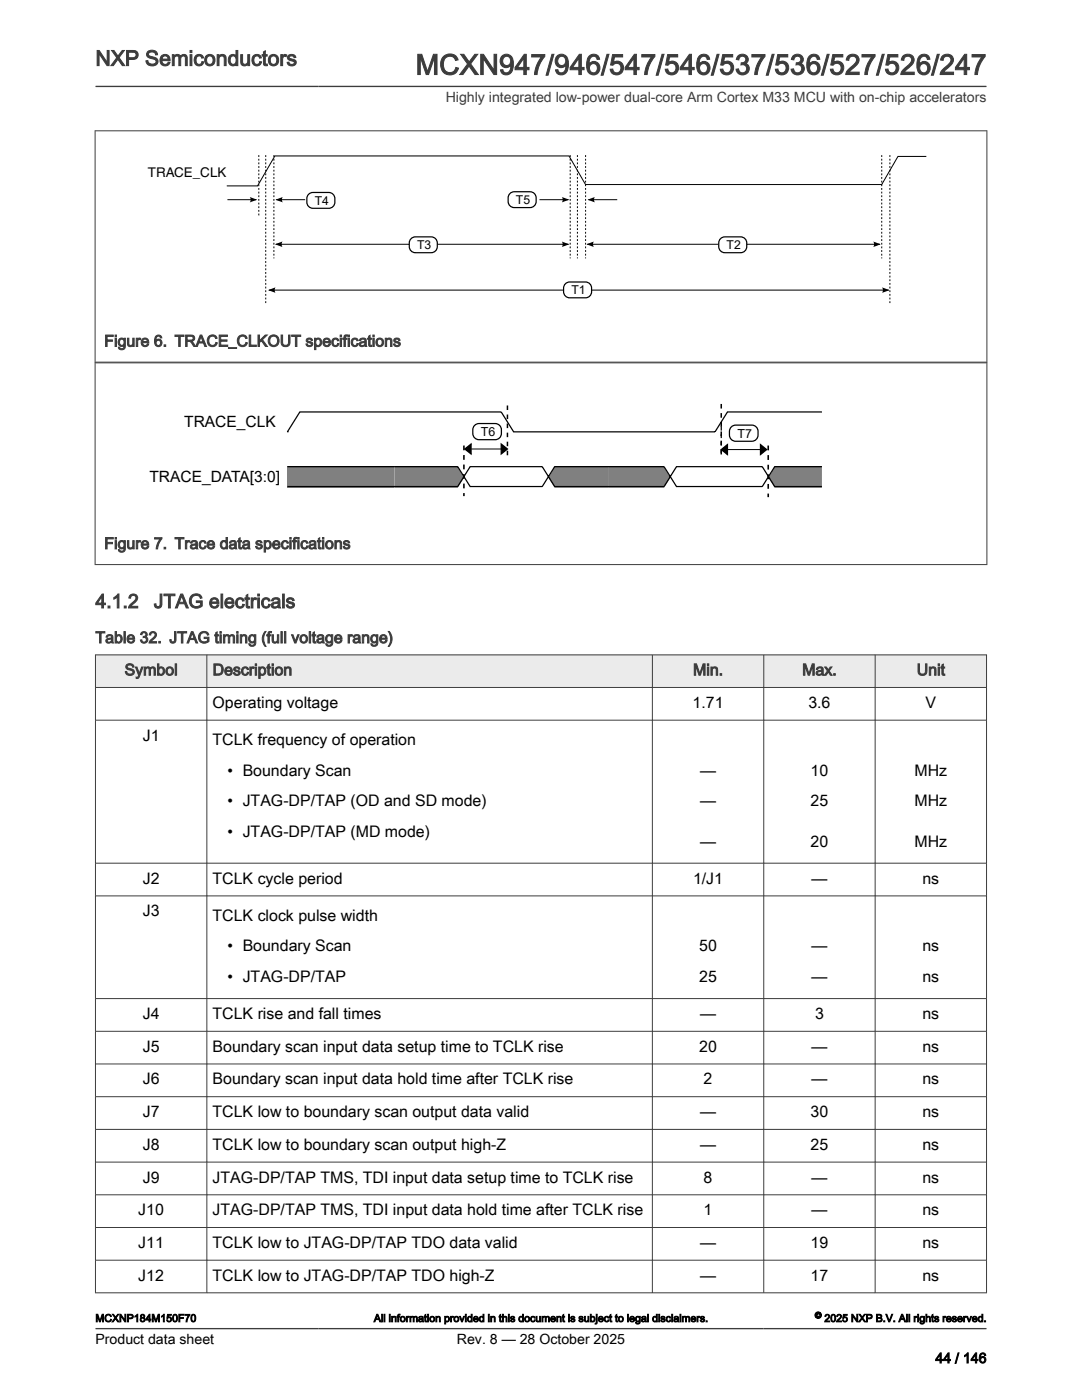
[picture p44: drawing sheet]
<svg xmlns="http://www.w3.org/2000/svg" width="216mm" height="279mm" viewBox="0 0 216 279" stroke-linecap="round" stroke-linejoin="round" font-family="sans-serif">
<defs><g id="words">
<text font-size="5.6" fill="#3c3c3c" x="82.9" y="14.9">MCXN947/946/547/546/537/536/527/526/247</text>
<text font-size="4.2" fill="#3c3c3c" x="19" y="13.1">NXP Semiconductors</text>
<g font-size="3.9" fill="#3c3c3c">
<text x="19" y="121.3">4.1.2</text>
<text x="30.7" y="121.3">JTAG electricals</text>
</g>
<g font-size="3.2" fill="#3c3c3c">
<text x="20.8" y="69.1">Figure 6. TRACE_CLKOUT specifications</text>
<text x="20.8" y="109.5">Figure 7. Trace data specifications</text>
<text x="19" y="128.3">Table 32. JTAG timing (full voltage range)</text>
<text x="24.9" y="134.8">Symbol</text>
<text x="42.4" y="134.8">Description</text>
<text x="138.3" y="134.8">Min.</text>
<text x="160.1" y="134.8">Max.</text>
<text x="182.9" y="134.8">Unit</text>
</g>
<g font-size="3.2">
<text x="42.4" y="141.3">Operating voltage</text>
<text x="138.2" y="141.3">1.71</text>
<text x="161.3" y="141.3">3.6</text>
<text x="184.7" y="141.3">V</text>
<text x="28.5" y="147.8">J1</text>
<text x="42.4" y="148.7">TCLK frequency of operation</text>
<text x="45.4" y="154.8">• Boundary Scan</text>
<text x="139.7" y="154.8">—</text>
<text x="161.7" y="154.8">10</text>
<text x="182.5" y="154.8">MHz</text>
<text x="45.4" y="160.9">• JTAG-DP/TAP (OD and SD mode)</text>
<text x="139.7" y="160.9">—</text>
<text x="161.7" y="160.9">25</text>
<text x="182.5" y="160.9">MHz</text>
<text x="45.4" y="167.1">• JTAG-DP/TAP (MD mode)</text>
<text x="139.7" y="169">—</text>
<text x="161.7" y="169">20</text>
<text x="182.5" y="169">MHz</text>
<text x="28.5" y="176.4">J2</text>
<text x="42.4" y="176.4">TCLK cycle period</text>
<text x="138.3" y="176.4">1/J1</text>
<text x="161.9" y="176.4">—</text>
<text x="184.1" y="176.4">ns</text>
<text x="28.5" y="182.9">J3</text>
<text x="42.4" y="183.7">TCLK clock pulse width</text>
<text x="45.4" y="189.9">• Boundary Scan</text>
<text x="139.5" y="189.9">50</text>
<text x="161.9" y="189.9">—</text>
<text x="184.1" y="189.9">ns</text>
<text x="45.4" y="196">• JTAG-DP/TAP</text>
<text x="139.5" y="196">25</text>
<text x="161.9" y="196">—</text>
<text x="184.1" y="196">ns</text>
<text x="28.5" y="203.4">J4</text>
<text x="42.4" y="203.4">TCLK rise and fall times</text>
<text x="139.7" y="203.4">—</text>
<text x="162.6" y="203.4">3</text>
<text x="184.1" y="203.4">ns</text>
<text x="28.5" y="209.9">J5</text>
<text x="42.4" y="209.9">Boundary scan input data setup time to TCLK rise</text>
<text x="139.5" y="209.9">20</text>
<text x="161.9" y="209.9">—</text>
<text x="184.1" y="209.9">ns</text>
<text x="28.5" y="216.4">J6</text>
<text x="42.4" y="216.4">Boundary scan input data hold time after TCLK rise</text>
<text x="140.4" y="216.4">2</text>
<text x="161.9" y="216.4">—</text>
<text x="184.1" y="216.4">ns</text>
<text x="28.5" y="223">J7</text>
<text x="42.4" y="223">TCLK low to boundary scan output data valid</text>
<text x="139.7" y="223">—</text>
<text x="161.7" y="223">30</text>
<text x="184.1" y="223">ns</text>
<text x="28.5" y="229.5">J8</text>
<text x="42.4" y="229.5">TCLK low to boundary scan output high-Z</text>
<text x="139.7" y="229.5">—</text>
<text x="161.7" y="229.5">25</text>
<text x="184.1" y="229.5">ns</text>
<text x="28.5" y="236">J9</text>
<text x="42.4" y="236">JTAG-DP/TAP TMS, TDI input data setup time to TCLK rise</text>
<text x="140.4" y="236">8</text>
<text x="161.9" y="236">—</text>
<text x="184.1" y="236">ns</text>
<text x="27.6" y="242.5">J10</text>
<text x="42.4" y="242.5">JTAG-DP/TAP TMS, TDI input data hold time after TCLK rise</text>
<text x="140.4" y="242.5">1</text>
<text x="161.9" y="242.5">—</text>
<text x="184.1" y="242.5">ns</text>
<text x="27.6" y="249.1">J11</text>
<text x="42.4" y="249.1">TCLK low to JTAG-DP/TAP TDO data valid</text>
<text x="139.7" y="249.1">—</text>
<text x="161.7" y="249.1">19</text>
<text x="184.1" y="249.1">ns</text>
<text x="27.6" y="255.6">J12</text>
<text x="42.4" y="255.6">TCLK low to JTAG-DP/TAP TDO high-Z</text>
<text x="139.7" y="255.6">—</text>
<text x="161.7" y="255.6">17</text>
<text x="184.1" y="255.6">ns</text>
</g>
<g font-size="3.1">
<text x="36.8" y="85.2">TRACE_CLK</text>
<text x="29.8" y="96.1">TRACE_DATA[3:0]</text>
</g>
<text font-size="2.8" fill="#3c3c3c" x="88.9" y="20.4">Highly integrated low-power dual-core Arm Cortex M33 MCU with on-chip accelerators</text>
<g font-size="2.8">
<text x="19" y="268.1">Product data sheet</text>
<text x="91.2" y="268.1">Rev. 8 — 28 October 2025</text>
<text x="186.6" y="272">44 / 146</text>
</g>
<text font-size="2.7" x="29.5" y="35.4">TRACE_CLK</text>
<g font-size="2.5">
<text x="95.9" y="87">T6</text>
<text x="147.2" y="87.3">T7</text>
</g>
<g font-size="2.4">
<text x="62.8" y="40.8">T4</text>
<text x="103" y="40.7">T5</text>
<text x="83.2" y="49.7">T3</text>
<text x="145" y="49.7">T2</text>
<text x="114" y="58.7">T1</text>
</g>
<g font-size="2.1">
<text x="19" y="263.8">MCXNP184M150F70</text>
<text x="74.6" y="263.8">All information provided in this document is subject to legal disclaimers.</text>
<text x="164.5" y="263.8">2025 NXP B.V. All rights reserved.</text>
</g>
<text font-size="1.8" x="162.6" y="263.1">©</text>
</g></defs>
<path d="M45.4 39.9h5.7M55.1 39.9h5.8M107.7 39.9h5.7M117.4 39.9h5.8M184.8 31.2h-5.6l-3.3 5.6h-59.1l-3.3-5.7h-58.7l-3.4 6h-6.1M53.7 57.9h58.7M55 48.8h26.8M87 48.8h26.4M117.2 48.8h26.1M118 57.9h59.3M149 48.8h26.6" fill="none" stroke="#000" stroke-width=".2"/>
<g fill="#000">
<path d="M55 39.9l1.4-.6a.91 .91 0 0 0 0 1.1z" fill-rule="evenodd"/>
<path d="M112.1 39.3l1.5 .6-1.5 .5a.91 .91 0 0 0 0-1.1z" fill-rule="evenodd"/>
<path d="M117.2 39.9l1.5-.6a.91 .91 0 0 0 0 1.1z" fill-rule="evenodd"/>
<path d="M49.8 39.3l1.5 .6-1.5 .5a.91 .91 0 0 0 0-1.1z" fill-rule="evenodd"/>
<path d="M53.5 57.9l1.5-.6a.93 .93 0 0 0 0 1.1z" fill-rule="evenodd"/>
<path d="M54.9 48.7l1.5-.5a.94 .94 0 0 0 0 1.1z" fill-rule="evenodd"/>
<path d="M112.1 48.2l1.5 .6-1.5 .5a.93 .93 0 0 0 0-1.1z" fill-rule="evenodd"/>
<path d="M117 48.7l1.5-.5a.93 .93 0 0 0 0 1.1z" fill-rule="evenodd"/>
<path d="M174.2 48.2l1.5 .6-1.5 .5a.94 .94 0 0 0 0-1.1z" fill-rule="evenodd"/>
<path d="M176 57.4l1.5 .5-1.5 .6a.94 .94 0 0 0 0-1.1z" fill-rule="evenodd"/>
</g>
<path d="M51.6 31v12.1M53 31v29.7M54.7 31v20.6M113.8 31v20.6M115.2 31v20.6M116.8 31v20.6M175.9 31v20.6M177.6 31v29.7" fill="none" stroke="#000" stroke-width=".2" stroke-dasharray=".4 .4" stroke-linecap="butt"/>
<path d="M112.7 56.8l.6-.5h.4h3.1a1.42 1.42 0 0 1 1.2 1.9 1.21 1.21 0 0 1-1.2 1.2h-3.1a1.42 1.42 0 0 1-1.2-1.9z" fill="#fff"/>
<path d="M112.7 56.8l.6-.5h.4h3.1a1.42 1.42 0 0 1 1.2 1.9 1.21 1.21 0 0 1-1.2 1.2h-3.1a1.42 1.42 0 0 1-1.2-1.9z" fill="none" stroke="#000" stroke-width=".24"/>
<path d="M143.7 47.8l.5-.5h.4h3.2a1.42 1.42 0 0 1 1.2 1.9 1.21 1.21 0 0 1-1.2 1.2h-3.2a1.42 1.42 0 0 1-1.2-1.9z" fill="#fff"/>
<path d="M143.7 47.8l.5-.5h.4h3.2a1.42 1.42 0 0 1 1.2 1.9 1.21 1.21 0 0 1-1.2 1.2h-3.2a1.42 1.42 0 0 1-1.2-1.9z" fill="none" stroke="#000" stroke-width=".24"/>
<path d="M81.9 47.8l.6-.5h.4h3.1a1.42 1.42 0 0 1 1.3 1.9 1.21 1.21 0 0 1-1.3 1.2h-3.1a1.42 1.42 0 0 1-1.2-1.9z" fill="#fff"/>
<path d="M81.9 47.8l.6-.5h.4h3.1a1.42 1.42 0 0 1 1.3 1.9 1.21 1.21 0 0 1-1.3 1.2h-3.1a1.42 1.42 0 0 1-1.2-1.9z" fill="none" stroke="#000" stroke-width=".24"/>
<path d="M61.5 38.9l.6-.4 .3-.1h3.2a1.42 1.42 0 0 1 1.2 2 1.21 1.21 0 0 1-1.2 1.2h-3.2a1.42 1.42 0 0 1-1.2-2z" fill="#fff"/>
<path d="M61.5 38.9l.6-.4 .3-.1h3.2a1.42 1.42 0 0 1 1.2 2 1.21 1.21 0 0 1-1.2 1.2h-3.2a1.42 1.42 0 0 1-1.2-2z" fill="none" stroke="#000" stroke-width=".24"/>
<path d="M101.6 38.8l.6-.5h.4h3.2a1.42 1.42 0 0 1 1.2 1.9 1.21 1.21 0 0 1-1.2 1.2h-3.2a1.42 1.42 0 0 1-1.2-1.9z" fill="#fff"/>
<path d="M101.6 38.8l.6-.5h.4h3.2a1.42 1.42 0 0 1 1.2 1.9 1.21 1.21 0 0 1-1.2 1.2h-3.2a1.42 1.42 0 0 1-1.2-1.9z" fill="none" stroke="#000" stroke-width=".24"/>
<path d="M18.9 26.1h178.1M19 26v46.3M196.9 26v46.3M18.9 72.3h178.1" fill="none" stroke="#3c3c3c" stroke-width=".2"/>
<g fill="#808080">
<path d="M57.3 93.1h21.4v4.2h-21.4z"/>
<path d="M78.7 93.1h12.6l1.3 2.3-1.3 1.9h-12.6z"/>
<path d="M110.7 93.1h10.6v4.2h-10.6l-1.3-1.9z"/>
<path d="M121.3 93.1h11.2l1.2 2.3-1.2 1.9h-11.2z"/>
<path d="M154.6 93.1h9.4v4.2h-9.4l-1.3-1.9z"/>
</g>
<path d="M57.3 86.2h.1M57.3 93.1h34l2.5 4h14.4l2.5-4h21.8l2.5 4h17.1l2.5-4h9.4M57.3 97.1h34l2.5-4h14.4l2.5 4h21.8l2.5-4h17.1l2.5 4h9.4M92.8 89.6l1.2-1v2zM100 88.6l1.3 1-1.3 1zM143.9 89.7l1.3-1v2zM164 82.2h-18.8l-2.5 4h-40.2l-2.5-4h-40.2l-2.5 4" fill="none" stroke="#000" stroke-width=".25"/>
<path d="M92.8 89.6l1.2-1v2zM100 88.6l1.3 1-1.3 1zM143.9 89.7l1.3-1v2z" fill="#000"/>
<path d="M101.3 80.9v10.2" fill="none" stroke="#000" stroke-width=".3" stroke-dasharray=".9 .9" stroke-linecap="butt"/>
<path d="M92.6 88.9v10.1" fill="none" stroke="#000" stroke-width=".32" stroke-dasharray=".9 .9" stroke-linecap="butt"/>
<path d="M143.9 90.4v-6.2" fill="none" stroke="#000" stroke-width=".25" stroke-dasharray=".7 .7" stroke-linecap="butt"/>
<path d="M143.9 80.6v10.5" fill="none" stroke="#000" stroke-width=".31" stroke-dasharray=".9 .9" stroke-linecap="butt"/>
<path d="M153.3 88.9v10.3" fill="none" stroke="#000" stroke-width=".32" stroke-dasharray="1 1" stroke-linecap="butt"/>
<path d="M94.6 85l.6-.4 .4-.1h3.2a1.45 1.45 0 0 1 1.2 2 1.24 1.24 0 0 1-1.2 1.3h-3.2a1.45 1.45 0 0 1-1.3-2z" fill="#fff"/>
<path d="M94.6 85l.6-.4 .4-.1h3.2a1.45 1.45 0 0 1 1.2 2 1.24 1.24 0 0 1-1.2 1.3h-3.2a1.45 1.45 0 0 1-1.3-2zM151.7 88.7l1.3 1-1.3 1z" fill="none" stroke="#000" stroke-width=".25"/>
<path d="M94 89.6h6.6M144.5 89.7h7.5" fill="none" stroke="#000" stroke-width=".2"/>
<path d="M151.7 88.7l1.3 1-1.3 1z" fill="#000"/>
<path d="M145.8 85.3l.6-.4 .4-.1h3.2a1.45 1.45 0 0 1 1.3 2 1.24 1.24 0 0 1-1.3 1.3h-3.2a1.45 1.45 0 0 1-1.2-2z" fill="#fff"/>
<path d="M145.8 85.3l.6-.4 .4-.1h3.2a1.45 1.45 0 0 1 1.3 2 1.24 1.24 0 0 1-1.3 1.3h-3.2a1.45 1.45 0 0 1-1.2-2z" fill="none" stroke="#000" stroke-width=".25"/>
<path d="M18.9 72.4h178.1M19 72.3v40.4M196.9 72.3v40.4M18.9 112.7h178.1" fill="none" stroke="#3c3c3c" stroke-width=".2"/>
<path d="M19 130.7h177.8v6.5h-177.8z" fill-rule="evenodd" fill="#ebebeb"/>
<g fill="none" stroke="#3c3c3c" stroke-width=".2">
<path d="M19 130.7h177.9M19 137.2h177.9M19 130.6v127.5M41.3 130.6v127.5M130.2 130.6v127.5M152.4 130.6v127.5M174.6 130.6v127.5M196.8 130.6v127.5M19 143.7h177.9M19 172.3h177.9M19 178.8h177.9M19 199.3h177.9"/>
<path d="M19 205.8h177.9M19 212.3h177.9M19 218.9h177.9M19 225.4h177.9M19 231.9h177.9M19 238.4h177.9M19 258h177.9M19 245h177.9M19 251.5h177.9"/>
</g>
<path d="M19 17.3h177.8M19 265.2h177.8" fill="none" stroke="#3c3c3c" stroke-width=".26"/>
<path d="M18.7 269.3h14v4h-14z" fill="#fff"/>
<use href="#words"/>
</svg>
